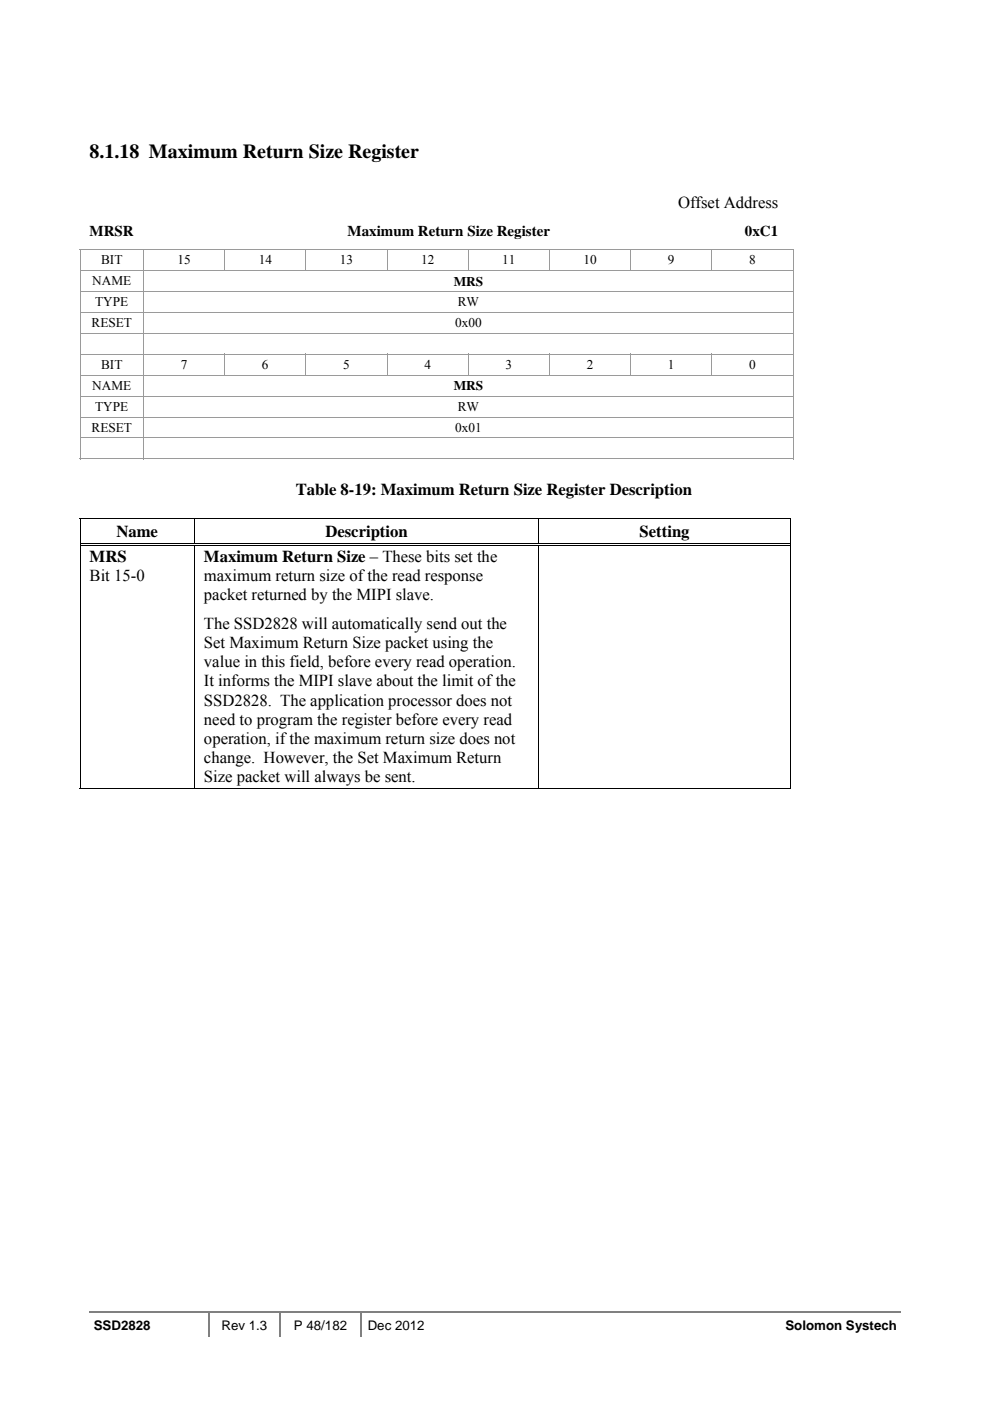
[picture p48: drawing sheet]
<svg xmlns="http://www.w3.org/2000/svg" width="210mm" height="297mm" viewBox="0 0 210 297" stroke-linecap="round" stroke-linejoin="round" font-family="sans-serif">
<defs><g id="words">
<text font-size="4.2" x="19" y="33.6">8.1.18 Maximum Return Size Register</text>
<g font-size="3.5">
<text x="143.8" y="44.1">Offset Address</text>
<text x="62.7" y="104.9">Table 8-19: Maximum Return Size Register Description</text>
<text x="24.7" y="113.9">Name</text>
<text x="69" y="113.9">Description</text>
<text x="135.7" y="113.9">Setting</text>
<text x="19" y="119.1">MRS</text>
<text x="43.3" y="119.1">Maximum Return Size – These bits set the</text>
<text x="19" y="123.1">Bit 15-0</text>
<text x="43.3" y="123.1">maximum return size of the read response</text>
<text x="43.3" y="127.2">packet returned by the MIPI slave.</text>
<text x="43.3" y="133.4">The SSD2828 will automatically send out the</text>
<text x="43.3" y="137.4">Set Maximum Return Size packet using the</text>
<text x="43.3" y="141.5">value in this field, before every read operation.</text>
<text x="43.3" y="145.5">It informs the MIPI slave about the limit of the</text>
<text x="43.3" y="149.6">SSD2828. The application processor does not</text>
<text x="43.3" y="153.6">need to program the register before every read</text>
<text x="43.3" y="157.7">operation, if the maximum return size does not</text>
<text x="43.3" y="161.7">change. However, the Set Maximum Return</text>
<text x="43.3" y="165.8">Size packet will always be sent.</text>
</g>
<g font-size="3.2">
<text x="19" y="50">MRSR</text>
<text x="73.7" y="50">Maximum Return Size Register</text>
<text x="158" y="50">0xC1</text>
</g>
<g font-size="2.8">
<text x="21.4" y="56">BIT</text>
<text x="37.7" y="56">15</text>
<text x="54.9" y="56">14</text>
<text x="72.1" y="56">13</text>
<text x="89.3" y="56">12</text>
<text x="106.5" y="56">11</text>
<text x="123.7" y="56">10</text>
<text x="141.7" y="56">9</text>
<text x="158.9" y="56">8</text>
<text x="19.6" y="60.5">NAME</text>
<text x="20.2" y="64.9">TYPE</text>
<text x="96.2" y="60.6">MRS</text>
<text x="97.1" y="64.9">RW</text>
<text x="19.4" y="69.4">RESET</text>
<text x="96.5" y="69.4">0x00</text>
<text x="19.6" y="82.7">NAME</text>
<text x="21.4" y="78.3">BIT</text>
<text x="38.4" y="78.3">7</text>
<text x="55.6" y="78.3">6</text>
<text x="72.8" y="78.3">5</text>
<text x="90" y="78.3">4</text>
<text x="96.2" y="82.8">MRS</text>
<text x="107.2" y="78.3">3</text>
<text x="124.5" y="78.3">2</text>
<text x="141.7" y="78.3">1</text>
<text x="158.9" y="78.3">0</text>
<text x="20.2" y="87.1">TYPE</text>
<text x="97.1" y="87.1">RW</text>
<text x="19.4" y="91.6">RESET</text>
<text x="96.5" y="91.6">0x01</text>
<text x="19.9" y="281.9">SSD2828</text>
<text x="47" y="281.9">Rev 1.3</text>
<text x="62.3" y="281.9">P 48/182</text>
<text x="78" y="281.9">Dec 2012</text>
<text x="166.6" y="281.9">Solomon Systech</text>
</g>
</g></defs>
<path d="M18.9 278.2h25.2" fill="none" stroke="#808080" stroke-width=".34"/>
<path d="M44.1 278.1h.3v.3h-.3z" fill="#808080"/>
<path d="M44.4 278.2h14.9" fill="none" stroke="#808080" stroke-width=".34"/>
<path d="M59.3 278.1h.3v.3h-.3z" fill="#808080"/>
<path d="M59.6 278.2h16.8" fill="none" stroke="#808080" stroke-width=".34"/>
<path d="M76.4 278.1h.3v.3h-.3z" fill="#808080"/>
<path d="M44.3 278.4v5.1M59.5 278.4v5.1M76.5 278.4v5.1M76.7 278.2h114.4" fill="none" stroke="#808080" stroke-width=".34"/>
<path d="M16.9 52.8h.2v.7h-.2z" fill="#9a9a9a"/>
<path d="M16.9 52.9h13.5" fill="none" stroke="#9a9a9a" stroke-width=".21"/>
<path d="M30.4 52.8h.1v.7h-.1z" fill="#9a9a9a"/>
<path d="M30.5 52.9h17.1" fill="none" stroke="#9a9a9a" stroke-width=".21"/>
<path d="M47.6 52.8h.2v.7h-.2z" fill="#9a9a9a"/>
<path d="M47.8 52.9h17" fill="none" stroke="#9a9a9a" stroke-width=".21"/>
<path d="M64.8 52.8h.2v.7h-.2z" fill="#9a9a9a"/>
<path d="M65 52.9h17" fill="none" stroke="#9a9a9a" stroke-width=".21"/>
<path d="M82 52.8h.2v.7h-.2z" fill="#9a9a9a"/>
<path d="M82.2 52.9h17.1" fill="none" stroke="#9a9a9a" stroke-width=".21"/>
<path d="M99.3 52.8h.1v.7h-.1z" fill="#9a9a9a"/>
<path d="M99.4 52.9h17.1" fill="none" stroke="#9a9a9a" stroke-width=".21"/>
<path d="M116.5 52.8h.1v.7h-.1z" fill="#9a9a9a"/>
<path d="M116.6 52.9h17.1" fill="none" stroke="#9a9a9a" stroke-width=".21"/>
<path d="M133.7 52.8h.2v.7h-.2z" fill="#9a9a9a"/>
<path d="M133.9 52.9h17" fill="none" stroke="#9a9a9a" stroke-width=".21"/>
<path d="M150.9 52.8h.2v.7h-.2z" fill="#9a9a9a"/>
<path d="M151.1 52.9h17" fill="none" stroke="#9a9a9a" stroke-width=".21"/>
<g fill="#9a9a9a">
<path d="M168.1 52.8h.2v.7h-.2z"/>
<path d="M168.1 52.8h.2v.2h-.2z"/>
</g>
<path d="M17 53.5v3.7M30.5 53.5v3.7M47.7 53.5v3.7M64.9 53.5v3.7M82.1 53.5v3.7M99.3 53.5v3.7M116.5 53.5v3.7M133.8 53.5v3.7M151 53.5v3.7M168.2 53.5v3.7" fill="none" stroke="#9a9a9a" stroke-width=".21"/>
<path d="M16.9 57.2h.2v.7h-.2z" fill="#9a9a9a"/>
<path d="M17.1 57.3h13.3" fill="none" stroke="#9a9a9a" stroke-width=".21"/>
<path d="M30.4 57.2h.1v.7h-.1z" fill="#9a9a9a"/>
<path d="M30.5 57.3h137.6" fill="none" stroke="#9a9a9a" stroke-width=".21"/>
<path d="M168.1 57.2h.2v.7h-.2z" fill="#9a9a9a"/>
<path d="M17 57.9v3.8M30.5 57.9v3.8M168.2 57.9v3.8" fill="none" stroke="#9a9a9a" stroke-width=".21"/>
<path d="M16.9 61.7h.2v.7h-.2z" fill="#9a9a9a"/>
<path d="M17.1 61.7h13.3" fill="none" stroke="#9a9a9a" stroke-width=".21"/>
<path d="M30.4 61.7h.1v.7h-.1z" fill="#9a9a9a"/>
<path d="M30.5 61.7h137.6" fill="none" stroke="#9a9a9a" stroke-width=".21"/>
<path d="M168.1 61.7h.2v.7h-.2z" fill="#9a9a9a"/>
<path d="M17 62.4v3.7M30.5 62.4v3.7M168.2 62.4v3.7" fill="none" stroke="#9a9a9a" stroke-width=".21"/>
<path d="M16.9 66.1h.2v.7h-.2z" fill="#9a9a9a"/>
<path d="M17.1 66.2h13.3" fill="none" stroke="#9a9a9a" stroke-width=".21"/>
<path d="M30.4 66.1h.1v.7h-.1z" fill="#9a9a9a"/>
<path d="M30.5 66.2h137.6" fill="none" stroke="#9a9a9a" stroke-width=".21"/>
<path d="M168.1 66.1h.2v.7h-.2z" fill="#9a9a9a"/>
<path d="M17 66.8v3.7M30.5 66.8v3.7M168.2 66.8v3.7" fill="none" stroke="#9a9a9a" stroke-width=".21"/>
<path d="M16.9 70.5h.2v.7h-.2z" fill="#9a9a9a"/>
<path d="M17.1 70.6h13.3" fill="none" stroke="#9a9a9a" stroke-width=".21"/>
<path d="M30.4 70.5h.1v.7h-.1z" fill="#9a9a9a"/>
<path d="M30.5 70.6h137.6" fill="none" stroke="#9a9a9a" stroke-width=".21"/>
<path d="M168.1 70.5h.2v.7h-.2z" fill="#9a9a9a"/>
<path d="M17 71.2v3.8M30.5 71.2v3.8M168.2 71.2v3.8" fill="none" stroke="#9a9a9a" stroke-width=".21"/>
<path d="M16.9 75h.2v.7h-.2z" fill="#9a9a9a"/>
<path d="M17.1 75.1h13.3" fill="none" stroke="#9a9a9a" stroke-width=".21"/>
<path d="M30.4 75h.1v.7h-.1z" fill="#9a9a9a"/>
<path d="M30.5 75.1h17.1" fill="none" stroke="#9a9a9a" stroke-width=".21"/>
<path d="M47.6 75h.2v.7h-.2z" fill="#9a9a9a"/>
<path d="M47.8 75.1h17" fill="none" stroke="#9a9a9a" stroke-width=".21"/>
<path d="M64.8 75h.2v.7h-.2z" fill="#9a9a9a"/>
<path d="M65 75.1h17" fill="none" stroke="#9a9a9a" stroke-width=".21"/>
<path d="M82 75h.2v.7h-.2z" fill="#9a9a9a"/>
<path d="M82.2 75.1h17.1" fill="none" stroke="#9a9a9a" stroke-width=".21"/>
<path d="M99.3 75h.1v.7h-.1z" fill="#9a9a9a"/>
<path d="M99.4 75.1h17.1" fill="none" stroke="#9a9a9a" stroke-width=".21"/>
<path d="M116.5 75h.1v.7h-.1z" fill="#9a9a9a"/>
<path d="M116.6 75.1h17.1" fill="none" stroke="#9a9a9a" stroke-width=".21"/>
<path d="M133.7 75h.2v.7h-.2z" fill="#9a9a9a"/>
<path d="M133.9 75.1h17" fill="none" stroke="#9a9a9a" stroke-width=".21"/>
<path d="M150.9 75h.2v.7h-.2z" fill="#9a9a9a"/>
<path d="M151.1 75.1h17" fill="none" stroke="#9a9a9a" stroke-width=".21"/>
<path d="M168.1 75h.2v.7h-.2z" fill="#9a9a9a"/>
<path d="M17 75.7v3.7M30.5 75.7v3.7M47.7 75.7v3.7M64.9 75.7v3.7M82.1 75.7v3.7M99.3 75.7v3.7M116.5 75.7v3.7M133.8 75.7v3.7M151 75.7v3.7M168.2 75.7v3.7" fill="none" stroke="#9a9a9a" stroke-width=".21"/>
<path d="M16.9 79.4h.2v.7h-.2z" fill="#9a9a9a"/>
<path d="M17.1 79.5h13.3" fill="none" stroke="#9a9a9a" stroke-width=".21"/>
<path d="M30.4 79.4h.1v.7h-.1z" fill="#9a9a9a"/>
<path d="M30.5 79.5h137.6" fill="none" stroke="#9a9a9a" stroke-width=".21"/>
<path d="M168.1 79.4h.2v.7h-.2z" fill="#9a9a9a"/>
<path d="M17 80.1v3.8M30.5 80.1v3.8M168.2 80.1v3.8" fill="none" stroke="#9a9a9a" stroke-width=".21"/>
<path d="M16.9 83.9h.2v.7h-.2z" fill="#9a9a9a"/>
<path d="M17.1 84h13.3" fill="none" stroke="#9a9a9a" stroke-width=".21"/>
<path d="M30.4 83.9h.1v.7h-.1z" fill="#9a9a9a"/>
<path d="M30.5 84h137.6" fill="none" stroke="#9a9a9a" stroke-width=".21"/>
<path d="M168.1 83.9h.2v.7h-.2z" fill="#9a9a9a"/>
<path d="M17 84.6v3.7M30.5 84.6v3.7M168.2 84.6v3.7" fill="none" stroke="#9a9a9a" stroke-width=".21"/>
<path d="M16.9 88.3h.2v.7h-.2z" fill="#9a9a9a"/>
<path d="M17.1 88.4h13.3" fill="none" stroke="#9a9a9a" stroke-width=".21"/>
<path d="M30.4 88.3h.1v.7h-.1z" fill="#9a9a9a"/>
<path d="M30.5 88.4h137.6" fill="none" stroke="#9a9a9a" stroke-width=".21"/>
<path d="M168.1 88.3h.2v.7h-.2z" fill="#9a9a9a"/>
<path d="M17 89v3.8M30.5 89v3.8M168.2 89v3.8" fill="none" stroke="#9a9a9a" stroke-width=".21"/>
<path d="M16.9 92.8h.2v.7h-.2z" fill="#9a9a9a"/>
<path d="M17.1 92.8h13.3" fill="none" stroke="#9a9a9a" stroke-width=".21"/>
<path d="M30.4 92.8h.1v.7h-.1z" fill="#9a9a9a"/>
<path d="M30.5 92.8h137.6" fill="none" stroke="#9a9a9a" stroke-width=".21"/>
<path d="M168.1 92.8h.2v.7h-.2z" fill="#9a9a9a"/>
<path d="M16.9 97.3h13.5M17 93.5v3.9M30.5 93.5v3.9M30.5 97.3h137.6M168.2 93.5v3.9" fill="none" stroke="#9a9a9a" stroke-width=".21"/>
<path d="M168.1 97.2h.2v.2h-.2z" fill="#9a9a9a"/>
<g fill="#000">
<path d="M16.9 109.9h.2v.7h-.2zM16.9 115.1h.2v.7h-.2zM41.1 109.9h.2v.7h-.2zM41.1 115.7h.2v.1h-.2zM41.1 115.1h.6v.2h-.6zM41.1 115.5h.6v.2h-.6zM114.2 109.9h.1v.7h-.1zM114.2 115.7h.1v.1h-.1zM114.2 115.1h.5v.2h-.5zM114.2 115.5h.5v.2h-.5zM167.6 109.9h.2v.7h-.2zM167.6 109.9h.2v.2h-.2z"/>
<path d="M167.6 115.1h.2v.7h-.2zM167.6 167.1h.2v.2h-.2z"/>
</g>
<g fill="none" stroke="#000" stroke-width=".21">
<path d="M16.9 110h24.2M17 110.6v4.5M17 115.8v51.5M17.1 115.2h24M17.1 115.6h24M41.2 110.6v4.5M41.2 115.8v51.5M41.3 110h72.9M41.7 115.2h72.5M41.7 115.6h72.5M114.3 110.6v4.5M114.3 115.8v51.5"/>
<path d="M114.3 110h53.3M114.7 115.2h52.9M114.7 115.6h52.9M167.7 110.6v4.5M167.7 115.8v51.5M16.9 167.2h24.2M41.3 167.2h72.9M114.3 167.2h53.3"/>
</g>
<use href="#words"/>
</svg>
